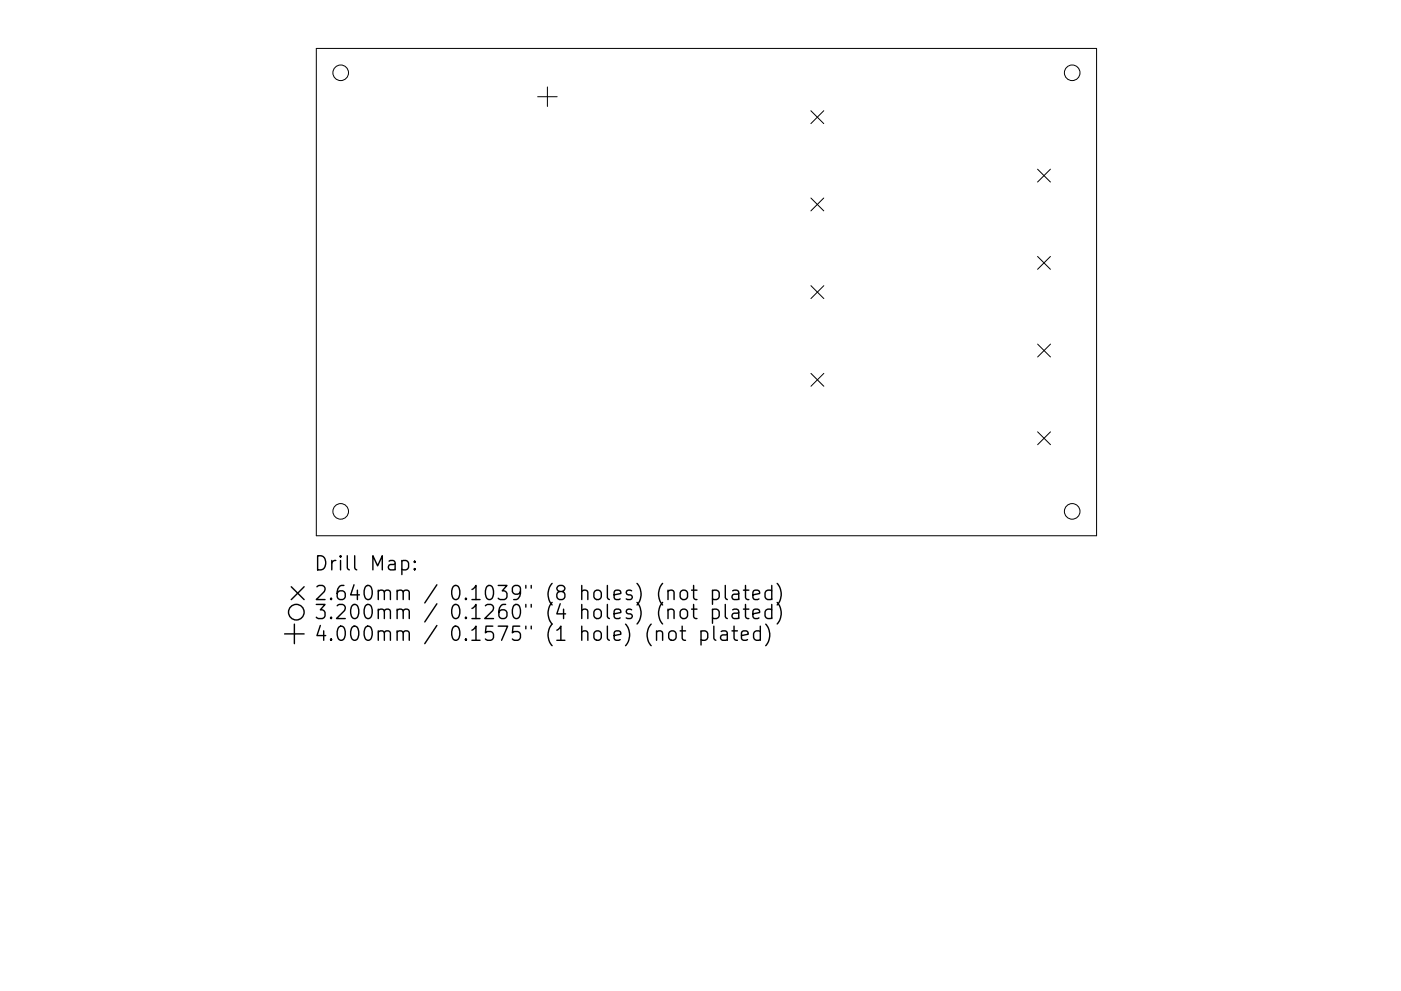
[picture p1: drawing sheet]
<svg xmlns="http://www.w3.org/2000/svg" width="297mm" height="210mm" viewBox="0 0 297 210" stroke-linecap="round" stroke-linejoin="round" font-family="sans-serif">
<defs><g id="words">
<g font-size="4.2">
<text x="66.5" y="121.1">Drill Map:</text>
<text x="66.5" y="127.4">2.640mm / 0.1039&quot; (8 holes) (not plated)</text>
<text x="66.5" y="131.4">3.200mm / 0.1260&quot; (4 holes) (not plated)</text>
<text x="66.5" y="136">4.000mm / 0.1575&quot; (1 hole) (not plated)</text>
</g>
</g></defs>
<g fill="none" stroke="#000" stroke-width=".21">
<path d="M67.1 10.3h165.4v103.4h-165.4zM116.1 18.5v4.1M114 20.5h4.1M171.9 23.5l2.8 2.7M174.7 23.5l-2.8 2.7M220 35.9l2.7 2.7M222.7 35.9l-2.7 2.7M171.9 42l2.8 2.7M174.7 42l-2.8 2.7M220 54.4l2.7 2.7M222.7 54.4l-2.7 2.7M171.9 60.6l2.8 2.7"/>
<path d="M171.9 79.2l2.8 2.8M174.7 60.6l-2.8 2.7M174.7 79.2l-2.8 2.8M220 73l2.7 2.7M222.7 73l-2.7 2.7M220 91.6l2.7 2.7M222.7 91.6l-2.7 2.7"/>
<circle cx="72.2" cy="15.4" r="1.65"/>
<circle cx="227.3" cy="15.4" r="1.65"/>
<circle cx="72.2" cy="108.5" r="1.65"/>
<circle cx="227.3" cy="108.5" r="1.65"/>
</g>
<g fill="none" stroke="#000" stroke-width=".3">
<path d="M85.2 119.1l.9-.2 .5 .6v.8l-.3 .5-.2 .1-.9-.1M87.9 119.1l.2 .1-.2 .1-.1-.1 .1-.1v.2M60.3 134.5h4.2M61.8 124.5l2.7 2.7M62.4 132.4v4.2M64.5 124.5l-2.7 2.7M87.9 120.6l.2 .2-.2 .1-.1-.1 .1-.2v.3M139.2 134.1a.75 .75 0 0 1 1.3 .2v1.5M141.6 125.5a.74 .74 0 0 1 1.3 .1v1.6M141.6 129.5a.74 .74 0 0 1 1.3 .2v1.5M142.1 134a.81 .81 0 0 1 1.2 .4v.9a.81 .81 0 0 1-.7 .6 .81 .81 0 0 1-.8-.6v-.9zM144.2 133.8h1.1"/>
<path d="M144.3 125.5a.81 .81 0 0 1 .8-.3 .81 .81 0 0 1 .7 .6v.8a.81 .81 0 0 1-.8 .6 .81 .81 0 0 1-.8-.6v-.8zM144.5 129.4a.81 .81 0 0 1 1.3 .4v.9a.81 .81 0 0 1-.8 .6 .81 .81 0 0 1-.8-.6v-.9zM144.6 132.8v2.6l.2 .3 .5 .1M146.6 125.2h1.2M146.6 129.2h1.2M147.1 124.2v2.6l.1 .3 .6 .1M147.1 128.2v2.6l.1 .3 .6 .1M148.6 134l.9-.2 .6 .6v.9l-.3 .4-.3 .1-.9-.1M148.6 133.8v3M151.1 125.4l.8-.2 .6 .6v.8l-.3 .5-.3 .1-.8-.1M151.1 129.4l.8-.2 .6 .6v.9l-.3 .4-.3 .1-.8-.1M151.1 125.2v3"/>
<path d="M151.1 129.2v3M151.3 132.8v2.6l.5 .4M152.9 134l.3-.2 .9 .2 .1 .3v1.5M153.8 124.2v2.6l.4 .4M153.8 128.2v2.6l.4 .4M154.2 134.6l-1 .1a.59 .59 0 0 0-.4 .6 .59 .59 0 0 0 .4 .5l1-.1M155.2 133.8h1.1M155.3 125.4l.3-.2 .9 .2 .1 .2v1.6M155.3 129.4l.3-.2 .9 .2 .1 .3v1.5M155.6 132.8v2.6l.2 .3 .5 .1M156.6 125.9l-1 .2a.59 .59 0 0 0-.4 .5 .59 .59 0 0 0 .4 .6l1-.1M156.6 130l-1 .1a.59 .59 0 0 0-.4 .6 .59 .59 0 0 0 .4 .5l1-.1"/>
<path d="M157.2 134.8l1.4-.2-.1-.6-.9-.2-.4 .5v1.1l.1 .3 .3 .1 .9-.1M157.6 125.2h1.2M157.6 129.2h1.2M158.1 124.2v2.6l.1 .3 .6 .1M158.1 128.2v2.6l.1 .3 .6 .1M159.6 126.2l1.5-.3-.2-.5-.8-.2-.5 .4v1.2l.2 .3 .3 .1 .8-.1M159.6 130.2l1.5-.2-.2-.6-.8-.2-.5 .5v1.1l.2 .3 .3 .1 .8-.1M161.2 134l-.9-.2-.5 .6v.9l.3 .4 .2 .1 .9-.1M161.2 132.8v3M162.3 132.4a3.4 3.4 0 0 1 0 4.6M163.6 125.4l-.8-.2-.6 .6v.8l.3 .5 .3 .1 .8-.1M163.6 129.4l-.8-.2-.6 .6v.9l.3 .4 .3 .1 .8-.1"/>
<path d="M163.6 124.2v3M163.6 128.2v3M164.8 123.8a3.4 3.4 0 0 1 0 4.6M164.8 127.8a3.4 3.4 0 0 1 0 4.6"/>
<circle cx="62.8" cy="129.9" r="1.65"/>
</g>
<use href="#words"/>
</svg>
